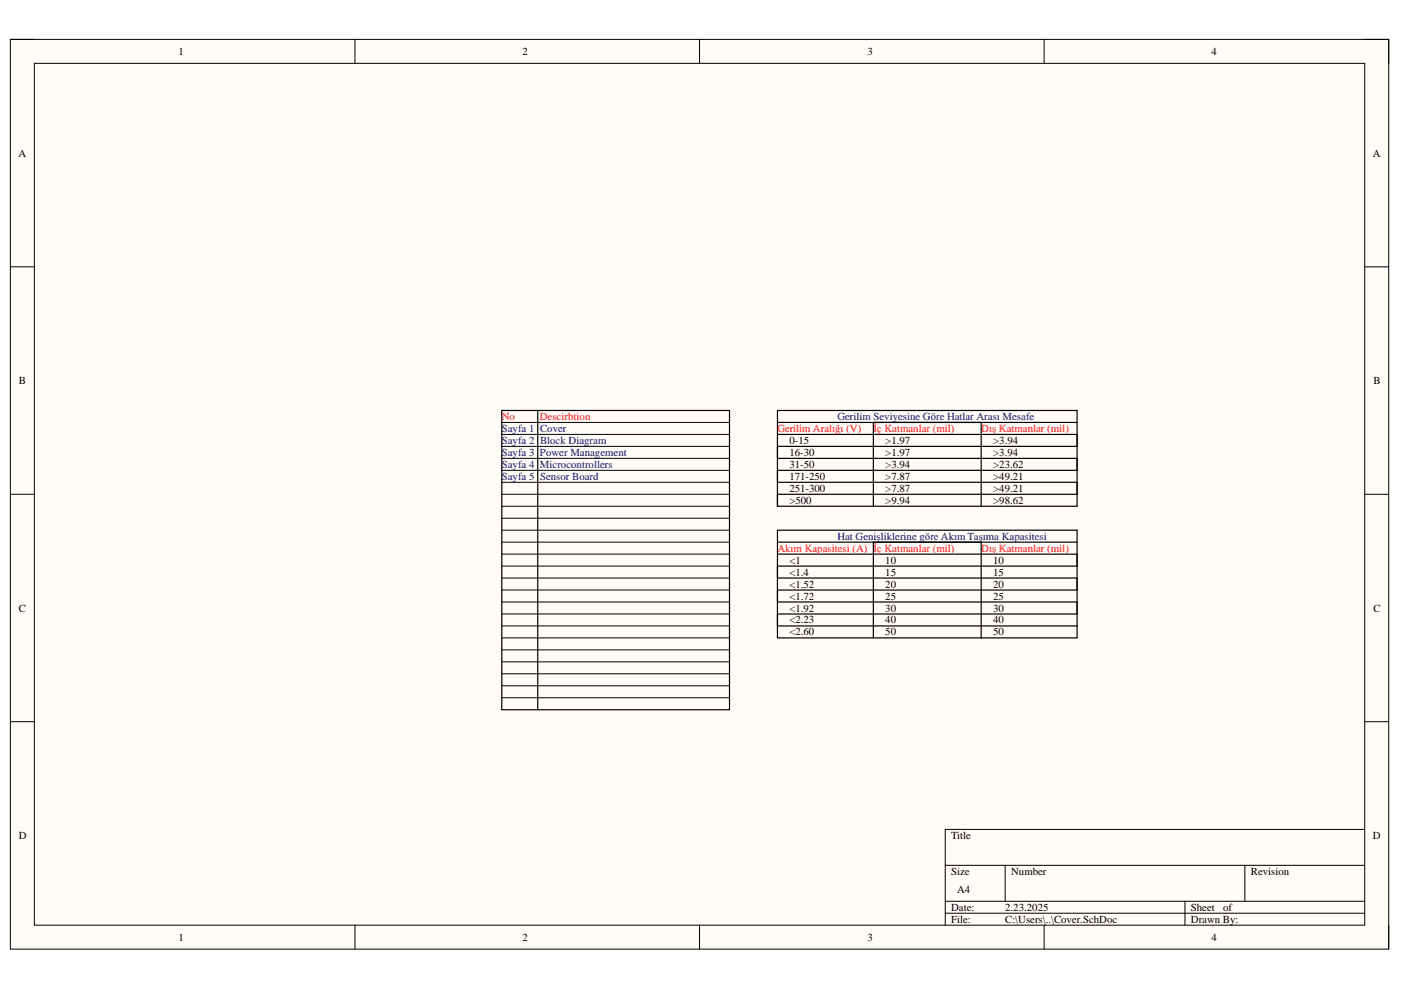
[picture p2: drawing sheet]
<svg xmlns="http://www.w3.org/2000/svg" width="297mm" height="210mm" viewBox="0 0 297 210" stroke-linecap="round" stroke-linejoin="round" font-family="sans-serif">
<defs><g id="words">
<g font-size="2.3">
<text x="37.8" y="11.7">1</text>
<text x="110.7" y="11.7">2</text>
<text x="183.9" y="11.7">3</text>
<text x="256.8" y="11.7">4</text>
<text x="3.9" y="33.2">A</text>
<text x="291.1" y="33.2">A</text>
<text x="4" y="81.4">B</text>
<text x="291.2" y="81.4">B</text>
<text x="167.4" y="94.1">0-15</text>
<text x="187.7" y="94.1">&gt;1.97</text>
<text x="210.6" y="94.1">&gt;3.94</text>
<text x="167.4" y="96.7">16-30</text>
<text x="167.4" y="99.2">31-50</text>
<text x="167.4" y="101.7">171-250</text>
<text x="187.7" y="99.2">&gt;3.94</text>
<text x="187.7" y="101.7">&gt;7.87</text>
<text x="187.7" y="96.7">&gt;1.97</text>
<text x="210.6" y="99.2">&gt;23.62</text>
<text x="210.6" y="101.7">&gt;49.21</text>
<text x="210.6" y="96.7">&gt;3.94</text>
<text x="167.4" y="104.3">251-300</text>
<text x="167.4" y="106.8">&gt;500</text>
<text x="187.7" y="106.8">&gt;9.94</text>
<text x="187.7" y="104.3">&gt;7.87</text>
<text x="210.6" y="104.3">&gt;49.21</text>
<text x="210.6" y="106.8">&gt;98.62</text>
<text x="167.4" y="119.5">&lt;1</text>
<text x="187.7" y="119.5">10</text>
<text x="210.6" y="119.5">10</text>
<text x="167.4" y="122.1">&lt;1.4</text>
<text x="167.4" y="124.6">&lt;1.52</text>
<text x="187.7" y="122.1">15</text>
<text x="187.7" y="124.6">20</text>
<text x="210.6" y="122.1">15</text>
<text x="210.6" y="124.6">20</text>
<text x="4" y="129.7">C</text>
<text x="167.4" y="127.1">&lt;1.72</text>
<text x="167.4" y="129.7">&lt;1.92</text>
<text x="187.7" y="127.1">25</text>
<text x="187.7" y="129.7">30</text>
<text x="210.6" y="127.1">25</text>
<text x="210.6" y="129.7">30</text>
<text x="291.2" y="129.7">C</text>
<text x="167.4" y="132.2">&lt;2.23</text>
<text x="167.4" y="134.7">&lt;2.60</text>
<text x="187.7" y="132.2">40</text>
<text x="187.7" y="134.7">50</text>
<text x="210.6" y="132.2">40</text>
<text x="210.6" y="134.7">50</text>
<text x="4" y="177.9">D</text>
<text x="201.7" y="177.9">Title</text>
<text x="291.1" y="177.9">D</text>
<text x="201.7" y="185.5">Size</text>
<text x="214.4" y="185.5">Number</text>
<text x="265.2" y="185.5">Revision</text>
<text x="202.9" y="189.3">A4</text>
<text x="201.7" y="193.1">Date:</text>
<text x="201.7" y="195.6">File:</text>
<text x="213.1" y="193.1">2.23.2025</text>
<text x="213.1" y="195.6">C:\Users\..\Cover.SchDoc</text>
<text x="252.5" y="193.1">Sheet</text>
<text x="252.5" y="195.6">Drawn By:</text>
<text x="259.3" y="193.1">of</text>
<text x="37.8" y="199.5">1</text>
<text x="110.7" y="199.5">2</text>
<text x="183.9" y="199.5">3</text>
<text x="256.8" y="199.5">4</text>
</g>
<g font-size="2.3" fill="#f00">
<text x="106.4" y="89.1">No</text>
<text x="114.4" y="89.1">Descirbtion</text>
<text x="164.8" y="91.6">Gerilim Aralığı (V)</text>
<text x="185.2" y="91.6">İç Katmanlar (mil)</text>
<text x="208" y="91.6">Dış Katmanlar (mil)</text>
<text x="164.8" y="117">Akım Kapasitesi (A)</text>
<text x="185.2" y="117">İç Katmanlar (mil)</text>
<text x="208" y="117">Dış Katmanlar (mil)</text>
</g>
<g font-size="2.3" fill="#000080">
<text x="177.6" y="89.1">Gerilim Seviyesine Göre Hatlar Arası Mesafe</text>
<text x="106.4" y="91.6">Sayfa 1 Cover</text>
<text x="106.4" y="94.1">Sayfa 2 Block Diagram</text>
<text x="106.4" y="96.7">Sayfa 3 Power Management</text>
<text x="106.4" y="99.2">Sayfa 4 Microcontrollers</text>
<text x="106.4" y="101.7">Sayfa 5 Sensor Board</text>
<text x="177.6" y="114.4">Hat Genişliklerine göre Akım Taşıma Kapasitesi</text>
</g>
</g></defs>
<path d="M2.2 8.4h292.2v192.8h-292.2z" fill-rule="evenodd" fill="#fffcf8"/>
<path d="M2.2 8.4h292.2v192.8h-292.2z" fill="none" stroke="#000" stroke-width=".21"/>
<path d="M7.3 13.4h282v182.8h-282z" fill-rule="evenodd" fill="#fffcf8"/>
<g fill="none" stroke="#000" stroke-width=".21">
<path d="M2.2 8.4h5.1M7.3 13.4h282v182.8h-282zM75.3 8.4v5M148.3 8.4v5M221.4 8.4v5M289.3 8.4h5.1v5M2.2 56.6h5.1M289.3 56.6h5.1M106.4 89.6h48.3M106.4 92.1h48.3M106.4 94.6h48.3M106.4 97.2h48.3"/>
<path d="M106.4 99.7h48.3M2.2 104.8h5.1M106.4 104.8h48.3M106.4 107.3h48.3M106.4 109.9h48.3M106.4 112.4h48.3M106.4 114.9h48.3M106.4 117.5h48.3M106.4 102.3h48.3M289.3 104.8h5.1M106.4 120h48.3M106.4 122.6h48.3"/>
<path d="M106.4 125.1h48.3M106.4 127.6h48.3M106.4 130.2h48.3M106.4 132.7h48.3M106.4 135.2h48.3M106.4 137.8h48.3M2.2 153h5.1M106.4 140.3h48.3M106.4 142.9h48.3M106.4 145.4h48.3M106.4 147.9h48.3M289.3 153h5.1"/>
<path d="M289.3 175.9h-88.9v20.3M75.3 196.2v5M148.3 196.2v5M200.4 183.5h88.9M200.4 191.1h88.9M200.4 193.6h88.9M213.1 183.5v7.6M221.4 196.2v5M251.2 191.1v5.1M263.9 183.5v7.6M294.4 196.2v5"/>
</g>
<g fill="none" stroke="#000" stroke-width=".25">
<path d="M106.4 87h48.3v63.5h-48.3zM114 87v63.5M164.8 87h63.6v20.3h-63.6zM164.8 89.6h63.6M164.8 92.1h63.6M164.8 94.6h63.6M164.8 97.2h63.6M164.8 99.7h63.6M185.2 89.6v17.7M208 89.6v17.7M164.8 112.4h63.6v22.8h-63.6zM164.8 102.3h63.6"/>
<path d="M164.8 104.8h63.6M164.8 114.9h63.6M164.8 117.5h63.6M185.2 114.9v20.3M208 114.9v20.3M164.8 120h63.6M164.8 122.6h63.6M164.8 125.1h63.6M164.8 127.6h63.6M164.8 130.2h63.6M164.8 132.7h63.6"/>
</g>
<use href="#words"/>
</svg>
